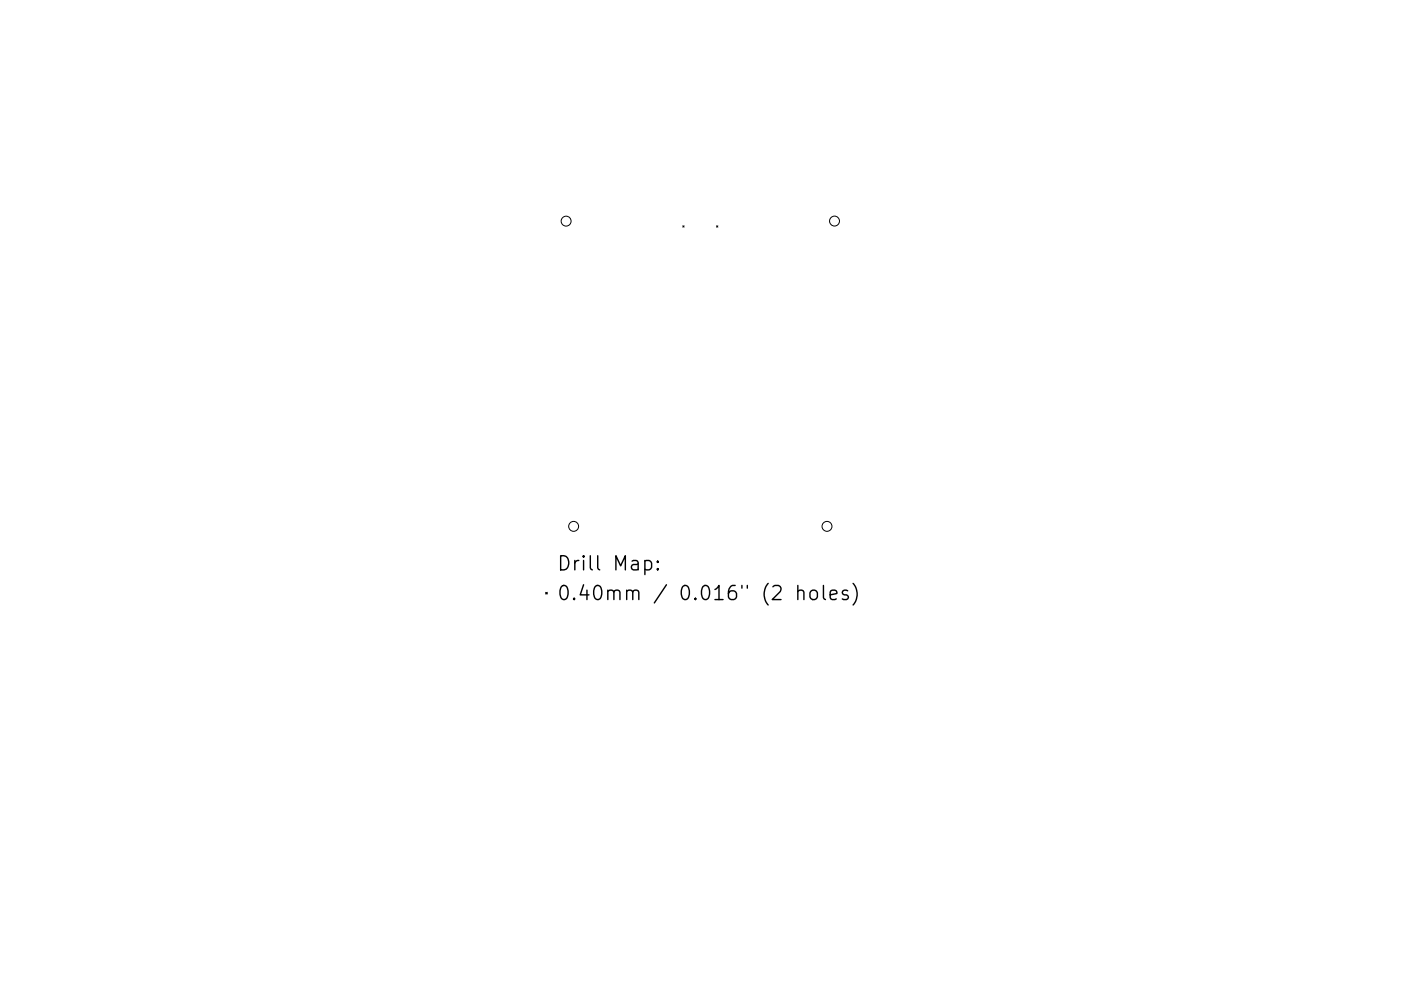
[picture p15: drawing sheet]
<svg xmlns="http://www.w3.org/2000/svg" width="297mm" height="210mm" viewBox="0 0 297 210" stroke-linecap="round" stroke-linejoin="round" font-family="sans-serif">
<defs><g id="words">
<g font-size="4.2">
<text x="118" y="121.1">Drill Map:</text>
<text x="118" y="127.4">0.40mm / 0.016&quot; (2 holes)</text>
</g>
</g></defs>
<g fill="none" stroke="#000" stroke-width=".21">
<path d="M144.8 47.9l.2 .3M145 47.9l-.2 .3M151.9 47.9l.3 .3M152.2 47.9l-.3 .3"/>
<circle cx="120" cy="46.9" r="1.05"/>
<circle cx="176.9" cy="46.9" r="1.05"/>
<circle cx="121.6" cy="111.7" r="1.05"/>
<circle cx="175.3" cy="111.7" r="1.05"/>
</g>
<path d="M136.7 119.1l.9-.2 .6 .6v.8l-.3 .5-.3 .1-.9-.1M139.4 119.1l.2 .1-.2 .1-.1-.1 .1-.1v.2M115.7 125.7l.3 .3M116 125.7l-.3 .3M139.4 120.6l.2 .2-.2 .1-.1-.1 .1-.2v.3M169.2 125.5a.74 .74 0 0 1 1.2 .1v1.6M169.2 124.2v3M171.9 125.5a.81 .81 0 0 1 .8-.3 .81 .81 0 0 1 .6 .6v.8a.81 .81 0 0 1-.8 .6 .81 .81 0 0 1-.8-.6v-.8zM174.6 124.2v2.6l.4 .4M176 126.2l1.4-.3-.1-.5-.9-.2-.4 .4v1.2l.2 .3 .2 .1 .9-.1M179.7 125.4l-.7-.2-.4 .4 .1 .5 1 .3 .2 .2-.2 .5-.3 .1-.8-.1M180.9 123.8a3.4 3.4 0 0 1 0 4.6" fill="none" stroke="#000" stroke-width=".3"/>
<use href="#words"/>
</svg>
